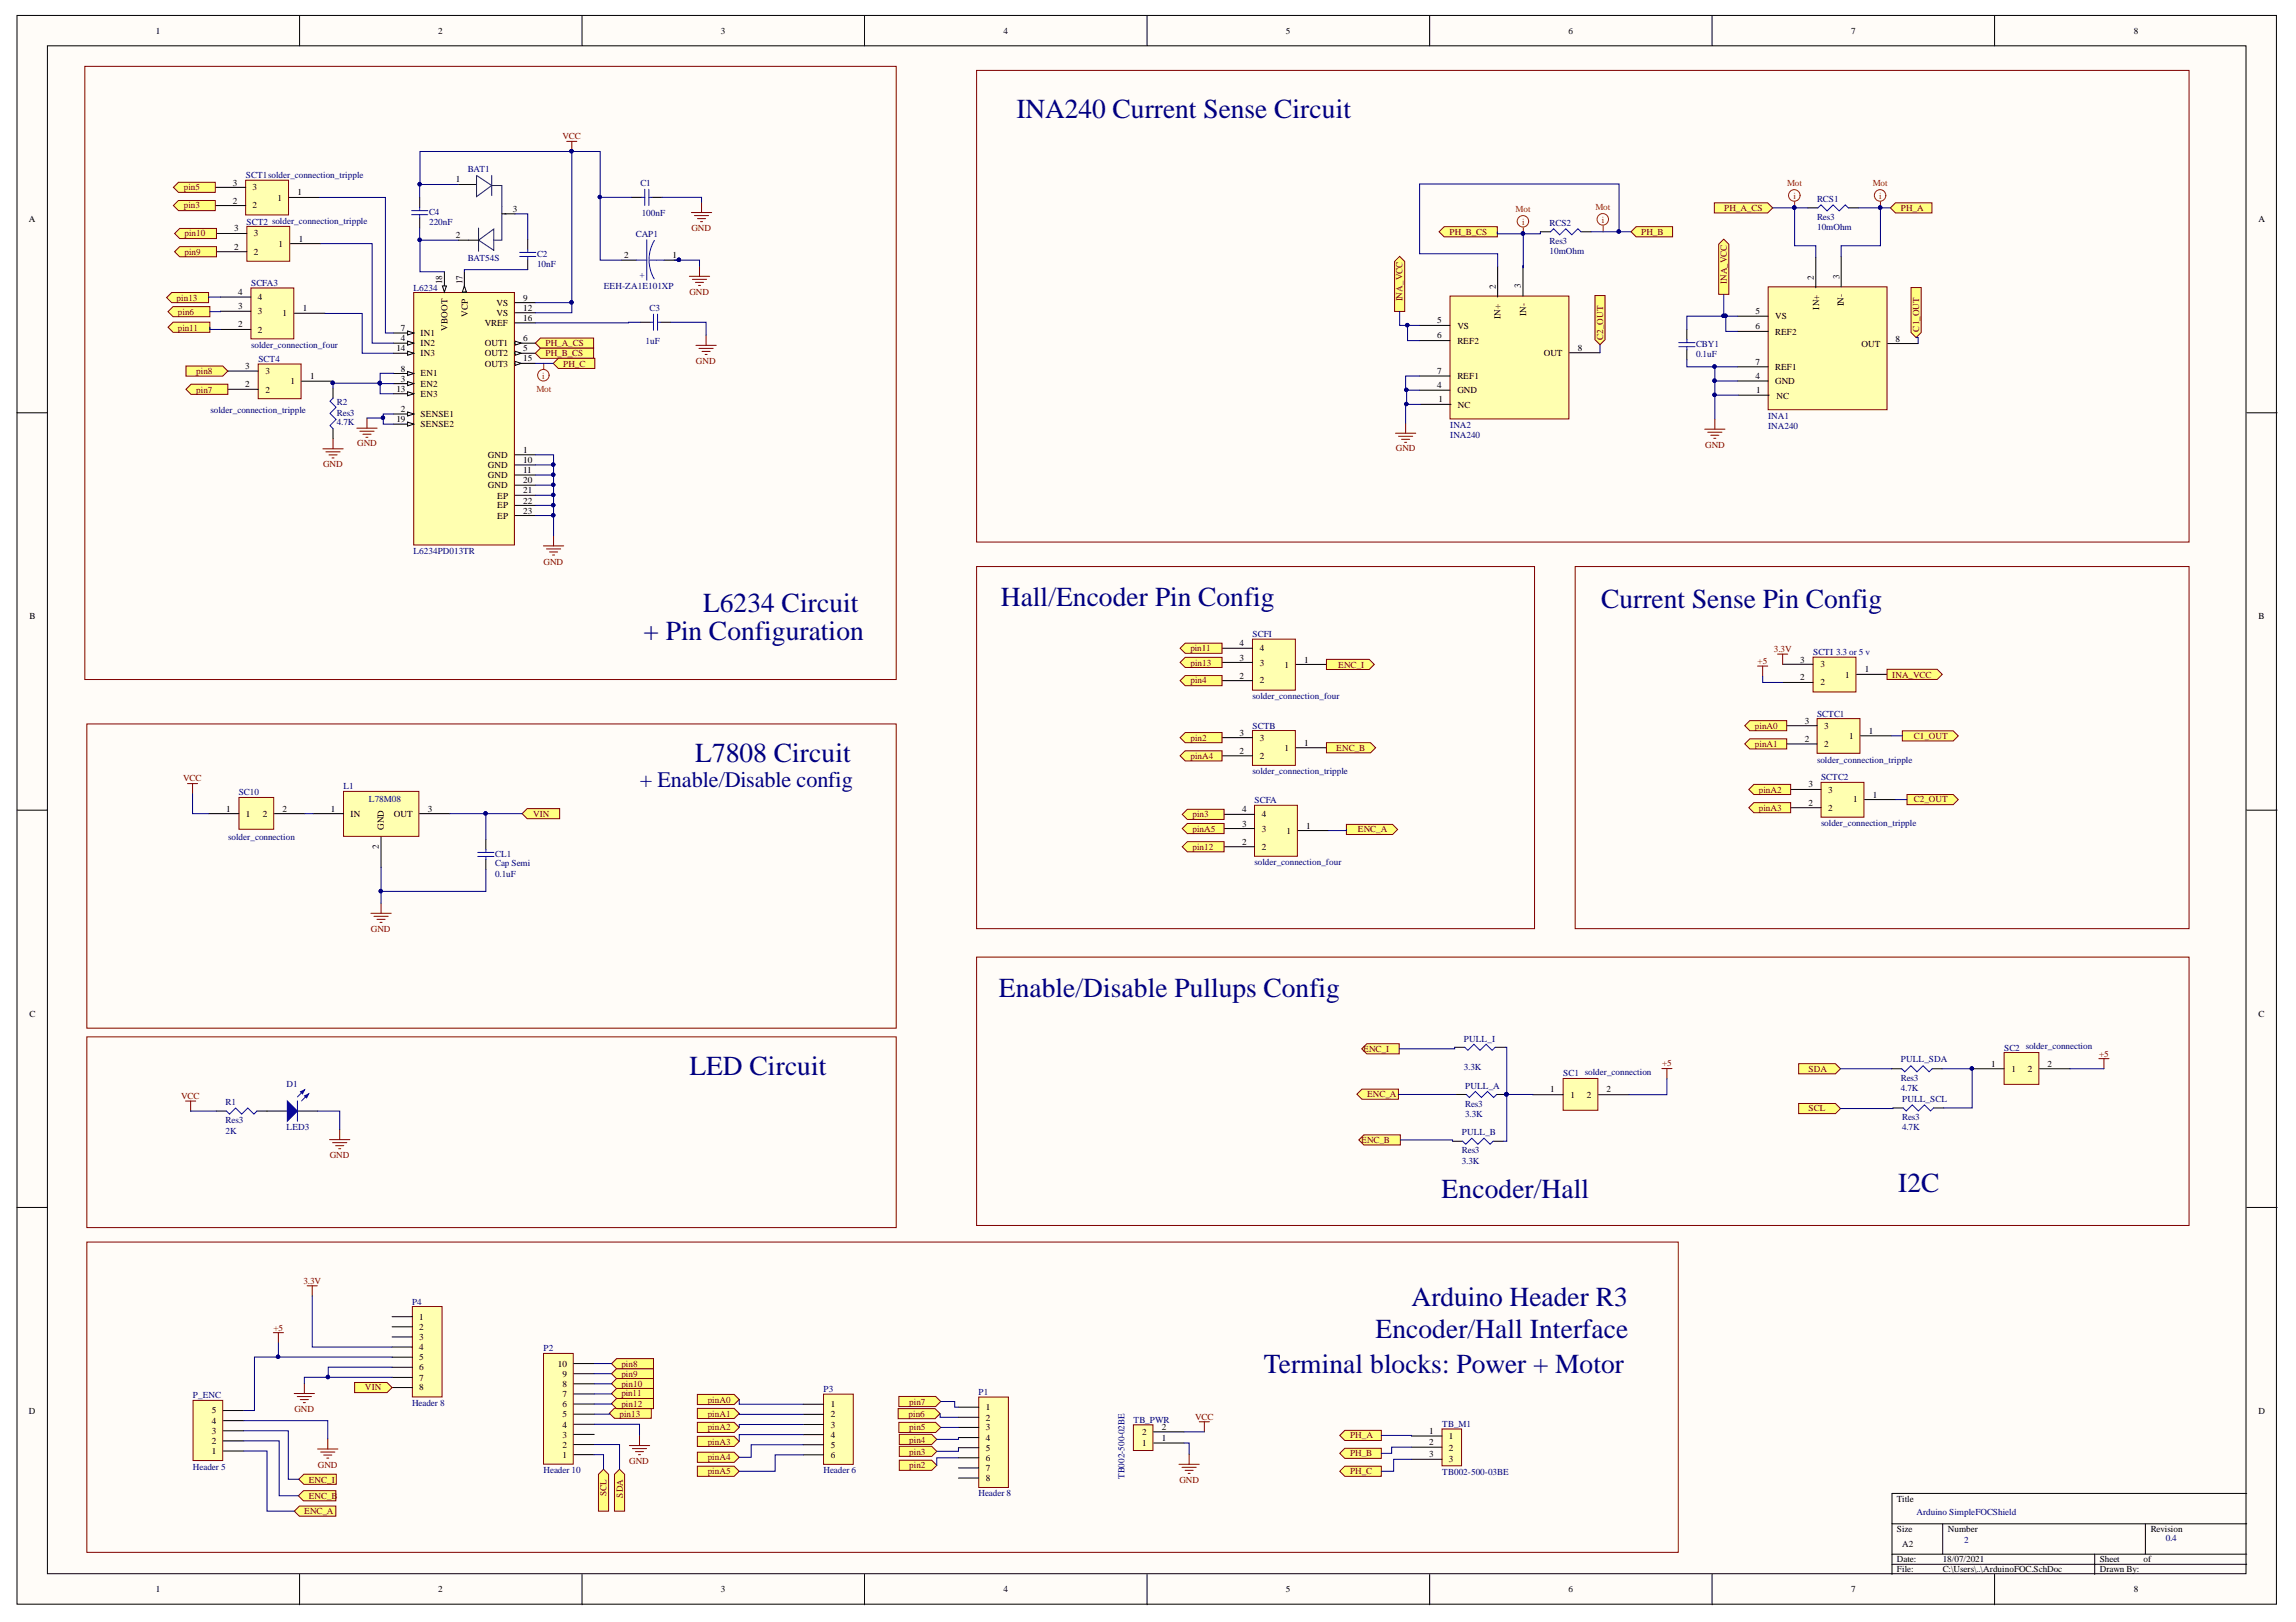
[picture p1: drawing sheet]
<svg xmlns="http://www.w3.org/2000/svg" width="297mm" height="210mm" viewBox="0 0 297 210" stroke-linecap="round" stroke-linejoin="round" font-family="sans-serif">
<defs><g id="words">
<g font-size="3.6" fill="#000080">
<text x="131.5" y="15.3">INA240 Current Sense Circuit</text>
<text x="83.3" y="82.9">+ Pin Configuration</text>
<text x="91" y="79.2">L6234 Circuit</text>
<text x="129.5" y="78.5">Hall/Encoder Pin Config</text>
<text x="207.2" y="78.7">Current Sense Pin Config</text>
<text x="90" y="98.6">L7808 Circuit</text>
<text x="129.2" y="129">Enable/Disable Pullups Config</text>
<text x="89.2" y="139.1">LED Circuit</text>
<text x="186.5" y="155.1">Encoder/Hall</text>
<text x="245.6" y="154.3">I2C</text>
<text x="178" y="173.1">Encoder/Hall Interface</text>
<text x="182.6" y="169">Arduino Header R3</text>
<text x="163.5" y="177.7">Terminal blocks: Power + Motor</text>
</g>
<text font-size="2.9" fill="#000080" x="82.8" y="101.8">+ Enable/Disable config</text>
<g font-size="1.2">
<text x="20.1" y="4.4">1</text>
<text x="56.7" y="4.4">2</text>
<text x="93.3" y="4.4">3</text>
<text x="129.8" y="4.4">4</text>
<text x="166.4" y="4.4">5</text>
<text x="202.9" y="4.4">6</text>
<text x="239.5" y="4.4">7</text>
<text x="276" y="4.4">8</text>
<text x="59" y="23.6">1</text>
<text x="3.7" y="28.7">A</text>
<text x="30.1" y="26.4">2</text>
<text x="30.1" y="24">3</text>
<text x="30.3" y="29.9">3</text>
<text x="32.7" y="27">2</text>
<text x="32.7" y="24.6">3</text>
<text x="35.9" y="26">1</text>
<text x="38.5" y="25.3">1</text>
<text x="66.3" y="27.4">3</text>
<text x="292.2" y="28.7">A</text>
<text x="30.3" y="32.3">2</text>
<text x="32.8" y="33">2</text>
<text x="32.8" y="30.6">3</text>
<text x="36" y="32">1</text>
<text x="38.7" y="31.3">1</text>
<text x="59" y="30.9">2</text>
<text x="80.7" y="33.4">2</text>
<text x="87" y="33.4">1</text>
<text x="30.8" y="40">3</text>
<text x="30.8" y="38.2">4</text>
<text x="33.3" y="40.7">3</text>
<text x="33.3" y="38.8">4</text>
<text x="36.6" y="40.9">1</text>
<text x="39.2" y="40.2">1</text>
<text x="57.2" y="36.8" transform="rotate(-90 57.2 36.8)">18</text>
<text x="59.8" y="36.8" transform="rotate(-90 59.8 36.8)">17</text>
<text x="60.5" y="41" transform="rotate(-90 60.5 41)">VCP</text>
<text x="64.2" y="39.6">VS</text>
<text x="64.2" y="40.8">VS</text>
<text x="67.7" y="38.9">9</text>
<text x="67.7" y="40.2">12</text>
<text x="67.7" y="41.5">16</text>
<text x="185.9" y="41.9">5</text>
<text x="193.5" y="37.4" transform="rotate(-90 193.5 37.4)">2</text>
<text x="194.1" y="41.3" transform="rotate(-90 194.1 41.3)">IN+</text>
<text x="196.7" y="37.3" transform="rotate(-90 196.7 37.3)">3</text>
<text x="197.4" y="40.8" transform="rotate(-90 197.4 40.8)">IN-</text>
<text x="227.1" y="40.7">5</text>
<text x="229.7" y="41.3">VS</text>
<text x="234.7" y="36.2" transform="rotate(-90 234.7 36.2)">2</text>
<text x="235.3" y="40.1" transform="rotate(-90 235.3 40.1)">IN+</text>
<text x="238" y="36.1" transform="rotate(-90 238 36.1)">3</text>
<text x="238.6" y="39.7" transform="rotate(-90 238.6 39.7)">IN-</text>
<text x="30.8" y="42.4">2</text>
<text x="31.7" y="47.8">3</text>
<text x="33.3" y="43">2</text>
<text x="51.3" y="45.5">14</text>
<text x="51.9" y="42.9">7</text>
<text x="51.9" y="44.1">4</text>
<text x="54.4" y="43.5">IN1</text>
<text x="54.4" y="44.8">IN2</text>
<text x="54.4" y="46.1">IN3</text>
<text x="57.9" y="42.8" transform="rotate(-90 57.9 42.8)">VBOOT</text>
<text x="62.7" y="42.2">VREF</text>
<text x="62.7" y="44.8">OUT1</text>
<text x="62.7" y="46.1">OUT2</text>
<text x="62.7" y="47.4">OUT3</text>
<text x="67.7" y="44.1">6</text>
<text x="67.7" y="45.5">5</text>
<text x="67.7" y="46.8">15</text>
<text x="185.9" y="43.8">6</text>
<text x="188.5" y="44.5">REF2</text>
<text x="188.5" y="42.5">VS</text>
<text x="199.7" y="46.1">OUT</text>
<text x="204.1" y="45.4">8</text>
<text x="227.1" y="42.6">6</text>
<text x="227.1" y="47.2">7</text>
<text x="229.7" y="43.3">REF2</text>
<text x="229.7" y="47.9">REF1</text>
<text x="240.8" y="44.9">OUT</text>
<text x="245.2" y="44.2">8</text>
<text x="31.7" y="50.1">2</text>
<text x="34.4" y="50.8">2</text>
<text x="34.4" y="48.4">3</text>
<text x="37.6" y="49.7">1</text>
<text x="40.1" y="49">1</text>
<text x="51.3" y="50.7">13</text>
<text x="51.9" y="48.1">8</text>
<text x="51.9" y="49.4">3</text>
<text x="51.9" y="53.4">2</text>
<text x="54.4" y="48.7">EN1</text>
<text x="54.4" y="50.1">EN2</text>
<text x="54.4" y="51.3">EN3</text>
<text x="54.4" y="53.9">SENSE1</text>
<text x="185.9" y="50.2">4</text>
<text x="185.9" y="48.4">7</text>
<text x="186.1" y="52.1">1</text>
<text x="188.5" y="50.9">GND</text>
<text x="188.5" y="49">REF1</text>
<text x="188.6" y="52.8">NC</text>
<text x="227.1" y="49">4</text>
<text x="227.2" y="50.9">1</text>
<text x="229.7" y="49.7">GND</text>
<text x="229.8" y="51.6">NC</text>
<text x="51.3" y="54.6">19</text>
<text x="54.4" y="55.3">SENSE2</text>
<text x="63.1" y="59.3">GND</text>
<text x="67.7" y="58.6">1</text>
<text x="67.7" y="59.9">10</text>
<text x="63.1" y="60.5">GND</text>
<text x="63.1" y="61.9">GND</text>
<text x="63.1" y="63.2">GND</text>
<text x="64.3" y="64.5">EP</text>
<text x="64.3" y="65.8">EP</text>
<text x="67.7" y="61.2">11</text>
<text x="67.7" y="62.6">20</text>
<text x="67.7" y="63.8">21</text>
<text x="67.7" y="65.2">22</text>
<text x="64.3" y="67.1">EP</text>
<text x="67.7" y="66.5">23</text>
<text x="3.8" y="80.2">B</text>
<text x="160.4" y="83.6">4</text>
<text x="292.2" y="80.2">B</text>
<text x="160.4" y="87.9">2</text>
<text x="160.4" y="85.5">3</text>
<text x="163" y="88.4">2</text>
<text x="163" y="86.2">3</text>
<text x="163" y="84.3">4</text>
<text x="166.2" y="86.4">1</text>
<text x="168.7" y="85.7">1</text>
<text x="232.9" y="88">2</text>
<text x="232.9" y="85.7">3</text>
<text x="235.5" y="88.7">2</text>
<text x="235.5" y="86.3">3</text>
<text x="238.7" y="87.7">1</text>
<text x="241.3" y="87">1</text>
<text x="160.4" y="95.2">3</text>
<text x="163" y="95.9">3</text>
<text x="233.5" y="93.7">3</text>
<text x="236" y="94.3">3</text>
<text x="239.2" y="95.6">1</text>
<text x="241.8" y="95">1</text>
<text x="160.4" y="97.6">2</text>
<text x="163" y="98.3">2</text>
<text x="166.2" y="97.2">1</text>
<text x="168.7" y="96.5">1</text>
<text x="233.5" y="96.1">2</text>
<text x="234" y="101.9">3</text>
<text x="236" y="96.6">2</text>
<text x="29.3" y="105">1</text>
<text x="31.8" y="105.7">1</text>
<text x="34" y="105.7">2</text>
<text x="36.6" y="105">2</text>
<text x="42.8" y="105">1</text>
<text x="45.4" y="105.7">IN</text>
<text x="49.7" y="107.4" transform="rotate(-90 49.7 107.4)">GND</text>
<text x="50.9" y="105.7">OUT</text>
<text x="55.3" y="105">3</text>
<text x="160.7" y="107">3</text>
<text x="160.7" y="105.1">4</text>
<text x="163.2" y="107.6">3</text>
<text x="163.2" y="105.8">4</text>
<text x="166.5" y="107.9">1</text>
<text x="169" y="107.2">1</text>
<text x="234" y="104.3">2</text>
<text x="236.5" y="104.9">2</text>
<text x="236.5" y="102.6">3</text>
<text x="239.7" y="103.8">1</text>
<text x="242.3" y="103.2">1</text>
<text x="49" y="109.9" transform="rotate(-90 49 109.9)">2</text>
<text x="160.7" y="109.3">2</text>
<text x="163.2" y="110">2</text>
<text x="3.8" y="131.6">C</text>
<text x="292.2" y="131.6">C</text>
<text x="200.6" y="141.4">1</text>
<text x="203.2" y="142.1">1</text>
<text x="205.3" y="142.1">2</text>
<text x="207.8" y="141.4">2</text>
<text x="257.6" y="138.1">1</text>
<text x="260.2" y="138.7">1</text>
<text x="262.3" y="138.7">2</text>
<text x="264.9" y="138.1">2</text>
<text x="54.2" y="170.8">1</text>
<text x="54.2" y="172.1">2</text>
<text x="54.2" y="173.4">3</text>
<text x="54.2" y="174.7">4</text>
<text x="54.2" y="176">5</text>
<text x="54.2" y="177.3">6</text>
<text x="54.2" y="178.7">7</text>
<text x="54.2" y="179.9">8</text>
<text x="72.2" y="176.9">10</text>
<text x="72.8" y="179.5">8</text>
<text x="72.8" y="178.2">9</text>
<text x="3.7" y="183">D</text>
<text x="27.4" y="185.5">3</text>
<text x="27.4" y="184.3">4</text>
<text x="27.4" y="182.9">5</text>
<text x="72.8" y="184.8">4</text>
<text x="72.8" y="183.4">5</text>
<text x="72.8" y="182.1">6</text>
<text x="72.8" y="180.8">7</text>
<text x="107.5" y="182.1">1</text>
<text x="107.5" y="183.4">2</text>
<text x="107.5" y="184.8">3</text>
<text x="127.5" y="182.5">1</text>
<text x="127.5" y="183.8">2</text>
<text x="127.5" y="185.1">3</text>
<text x="147.8" y="185.7">2</text>
<text x="150.3" y="185">2</text>
<text x="184.9" y="185.6">1</text>
<text x="292.2" y="183">D</text>
<text x="27.4" y="188.1">1</text>
<text x="27.4" y="186.9">2</text>
<text x="72.8" y="188.6">1</text>
<text x="72.8" y="187.4">2</text>
<text x="72.8" y="186">3</text>
<text x="107.5" y="186">4</text>
<text x="107.5" y="187.4">5</text>
<text x="107.5" y="188.6">6</text>
<text x="127.5" y="186.5">4</text>
<text x="127.5" y="187.7">5</text>
<text x="127.5" y="189.1">6</text>
<text x="127.5" y="190.3">7</text>
<text x="127.5" y="191.7">8</text>
<text x="147.8" y="187.1">1</text>
<text x="150.3" y="186.5">1</text>
<text x="184.9" y="187">2</text>
<text x="184.9" y="188.6">3</text>
<text x="187.4" y="186.2">1</text>
<text x="187.4" y="187.7">2</text>
<text x="187.4" y="189.2">3</text>
<text x="245.4" y="194.3">Title</text>
<text x="245.4" y="198.3">Size</text>
<text x="245.4" y="202.2">Date:</text>
<text x="245.4" y="203.4">File:</text>
<text x="246.1" y="200.2">A2</text>
<text x="251.3" y="202.2">18/07/2021</text>
<text x="251.3" y="203.4">C:\Users\..\ArduinoFOC.SchDoc</text>
<text x="252" y="198.3">Number</text>
<text x="271.6" y="202.2">Sheet</text>
<text x="271.6" y="203.4">Drawn By:</text>
<text x="277.3" y="202.2">of</text>
<text x="278.2" y="198.3">Revision</text>
<text x="20.1" y="206.1">1</text>
<text x="56.7" y="206.1">2</text>
<text x="93.3" y="206.1">3</text>
<text x="129.8" y="206.1">4</text>
<text x="166.4" y="206.1">5</text>
<text x="202.9" y="206.1">6</text>
<text x="239.5" y="206.1">7</text>
<text x="276" y="206.1">8</text>
</g>
<g font-size="1.2" fill="#000080">
<text x="31.8" y="23.1">SCT1solder_connection_tripple</text>
<text x="60.5" y="22.3">BAT1</text>
<text x="31.9" y="29.1">SCT2 solder_connection_tripple</text>
<text x="55.5" y="29.1">220nF</text>
<text x="55.5" y="27.8">C4</text>
<text x="82.8" y="24.1">C1</text>
<text x="83" y="27.9">100nF</text>
<text x="200.5" y="29.3">RCS2</text>
<text x="235.1" y="29.8">10mOhm</text>
<text x="235.1" y="26.1">RCS1</text>
<text x="235.1" y="28.5">Res3</text>
<text x="60.5" y="33.7">BAT54S</text>
<text x="69.5" y="34.5">10nF</text>
<text x="69.5" y="33.2">C2</text>
<text x="82.3" y="30.7">CAP1</text>
<text x="83.4" y="35.3" transform="rotate(-180 83.4 35.3)">+</text>
<text x="200.5" y="32.9">10mOhm</text>
<text x="200.5" y="31.5">Res3</text>
<text x="32.5" y="37">SCFA3</text>
<text x="53.5" y="37.6">L6234</text>
<text x="78.1" y="37.5">EEH-ZA1E101XP</text>
<text x="84" y="40.2">C3</text>
<text x="32.5" y="45">solder_connection_four</text>
<text x="33.4" y="46.8">SCT4</text>
<text x="83.5" y="44.5">1uF</text>
<text x="219.4" y="46.2">0.1uF</text>
<text x="219.4" y="44.9">CBY1</text>
<text x="27.2" y="53.4">solder_connection_tripple</text>
<text x="43.6" y="52.4">R2</text>
<text x="43.6" y="53.8">Res3</text>
<text x="43.6" y="55">4.7K</text>
<text x="187.6" y="55.4">INA2</text>
<text x="187.6" y="56.6">INA240</text>
<text x="228.7" y="54.2">INA1</text>
<text x="228.7" y="55.5">INA240</text>
<text x="53.5" y="71.7">L6234PD013TR</text>
<text x="162.1" y="82.4">SCFI</text>
<text x="234.6" y="84.8">SCTI 3.3 or 5 v</text>
<text x="162.1" y="94.3">SCTB</text>
<text x="162.1" y="90.5">solder_connection_four</text>
<text x="235.1" y="92.8">SCTC1</text>
<text x="162.1" y="100.2">solder_connection_tripple</text>
<text x="235.1" y="98.7">solder_connection_tripple</text>
<text x="235.6" y="101">SCTC2</text>
<text x="30.9" y="102.9">SC10</text>
<text x="44.4" y="102.1">L1</text>
<text x="47.7" y="103.7">L78M08</text>
<text x="162.3" y="103.9">SCFA</text>
<text x="235.6" y="106.9">solder_connection_tripple</text>
<text x="29.5" y="108.7">solder_connection</text>
<text x="64.1" y="113.5">0.1uF</text>
<text x="64.1" y="110.9">CL1</text>
<text x="64.1" y="112.1">Cap Semi</text>
<text x="162.3" y="112">solder_connection_four</text>
<text x="189.4" y="134.8">PULL_I</text>
<text x="245.9" y="137.5">PULL_SDA</text>
<text x="259.3" y="136">SC2 solder_connection</text>
<text x="29.2" y="143">R1</text>
<text x="37.1" y="140.6">D1</text>
<text x="189.4" y="138.4">3.3K</text>
<text x="189.6" y="140.9">PULL_A</text>
<text x="189.6" y="143.2">Res3</text>
<text x="202.2" y="139.3">SC1 solder_connection</text>
<text x="245.9" y="141.2">4.7K</text>
<text x="245.9" y="139.9">Res3</text>
<text x="246.1" y="142.6">PULL_SCL</text>
<text x="29.2" y="146.7">2K</text>
<text x="29.2" y="145.4">Res3</text>
<text x="37.1" y="146.3">LED3</text>
<text x="189.1" y="146.9">PULL_B</text>
<text x="189.1" y="149.2">Res3</text>
<text x="189.6" y="144.5">3.3K</text>
<text x="246.1" y="146.3">4.7K</text>
<text x="246.1" y="144.9">Res3</text>
<text x="189.1" y="150.6">3.3K</text>
<text x="53.3" y="168.9">P4</text>
<text x="70.3" y="174.9">P2</text>
<text x="25" y="181">P_ENC</text>
<text x="53.3" y="182">Header 8</text>
<text x="106.5" y="180.2">P3</text>
<text x="126.6" y="180.5">P1</text>
<text x="146.7" y="184.2">TB_PWR</text>
<text x="186.6" y="184.7">TB_M1</text>
<text x="25" y="190.2">Header 5</text>
<text x="70.3" y="190.6">Header 10</text>
<text x="106.5" y="190.7">Header 6</text>
<text x="145.5" y="191.4" transform="rotate(-90 145.5 191.4)">TB002-500-02BE</text>
<text x="186.6" y="190.8">TB002-500-03BE</text>
<text x="126.6" y="193.6">Header 8</text>
<text x="247.9" y="196.1">Arduino SimpleFOCShield</text>
<text x="254.1" y="199.6">2</text>
<text x="280.2" y="199.4">0.4</text>
</g>
<g font-size="1.2" fill="#800000">
<text x="72.8" y="18">VCC</text>
<text x="23.8" y="27">pin3</text>
<text x="23.8" y="24.6">pin5</text>
<text x="89.4" y="29.8">GND</text>
<text x="223.1" y="27.3">PH_A_CS</text>
<text x="245.9" y="27.3">PH_A</text>
<text x="23.9" y="30.6">pin10</text>
<text x="23.9" y="33">pin9</text>
<text x="187.5" y="30.4">PH_B_CS</text>
<text x="212.3" y="30.4">PH_B</text>
<text x="22.8" y="38.9">pin13</text>
<text x="23" y="40.8">pin6</text>
<text x="89.2" y="38.1">GND</text>
<text x="181.4" y="39" transform="rotate(-90 181.4 39)">INA_VCC</text>
<text x="223.4" y="36.8" transform="rotate(-90 223.4 36.8)">INA_VCC</text>
<text x="23" y="42.8">pin11</text>
<text x="70.6" y="44.8">PH_A_CS</text>
<text x="70.6" y="46.1">PH_B_CS</text>
<text x="72.9" y="47.4">PH_C</text>
<text x="90" y="47.1">GND</text>
<text x="207.4" y="44" transform="rotate(-90 207.4 44)">C2_OUT</text>
<text x="248.3" y="43" transform="rotate(-90 248.3 43)">C1_OUT</text>
<text x="25.4" y="50.8">pin7</text>
<text x="25.4" y="48.4">pin8</text>
<text x="46.2" y="57.7">GND</text>
<text x="180.6" y="58.4">GND</text>
<text x="220.6" y="57.9">GND</text>
<text x="41.8" y="60.5">GND</text>
<text x="70.3" y="73.1">GND</text>
<text x="154" y="88.4">pin4</text>
<text x="154" y="86.2">pin13</text>
<text x="154" y="84.3">pin11</text>
<text x="173.1" y="86.4">ENC_I</text>
<text x="227.4" y="85.9">+5</text>
<text x="229.5" y="84.4">3.3V</text>
<text x="244.8" y="87.7">INA_VCC</text>
<text x="154" y="95.9">pin2</text>
<text x="227" y="94.3">pinA0</text>
<text x="247.6" y="95.6">C1_OUT</text>
<text x="23.7" y="101.1">VCC</text>
<text x="154" y="98.3">pinA4</text>
<text x="172.9" y="97.2">ENC_B</text>
<text x="227" y="96.6">pinA1</text>
<text x="69" y="105.7">VIN</text>
<text x="154.3" y="105.8">pin3</text>
<text x="154.3" y="107.6">pinA5</text>
<text x="175.7" y="107.7">ENC_A</text>
<text x="227.6" y="102.6">pinA2</text>
<text x="227.6" y="104.9">pinA3</text>
<text x="247.6" y="103.8">C2_OUT</text>
<text x="154.3" y="110">pin12</text>
<text x="48" y="120.6">GND</text>
<text x="176.4" y="136.1">ENC_I</text>
<text x="215" y="138">+5</text>
<text x="271.6" y="136.7">+5</text>
<text x="23.4" y="142.2">VCC</text>
<text x="176.9" y="142">ENC_A</text>
<text x="234" y="138.7">SDA</text>
<text x="234" y="143.8">SCL</text>
<text x="42.6" y="149.8">GND</text>
<text x="176.1" y="147.9">ENC_B</text>
<text x="39.3" y="166.2">3.3V</text>
<text x="35.4" y="172.2">+5</text>
<text x="47.2" y="179.9">VIN</text>
<text x="80.4" y="178.2">pin9</text>
<text x="80.4" y="179.4">pin10</text>
<text x="80.4" y="176.9">pin8</text>
<text x="38.1" y="182.7">GND</text>
<text x="80.1" y="183.3">pin13</text>
<text x="80.4" y="180.7">pin11</text>
<text x="80.4" y="182.1">pin12</text>
<text x="91.6" y="181.5">pinA0</text>
<text x="91.6" y="183.3">pinA1</text>
<text x="91.6" y="185.1">pinA2</text>
<text x="117.5" y="183.3">pin6</text>
<text x="117.6" y="185.1">pin5</text>
<text x="117.6" y="181.8">pin7</text>
<text x="154.6" y="183.7">VCC</text>
<text x="39.9" y="191.9">ENC_I</text>
<text x="41.1" y="189.9">GND</text>
<text x="81.4" y="189.4">GND</text>
<text x="91.6" y="187">pinA3</text>
<text x="91.6" y="189">pinA4</text>
<text x="91.6" y="190.8">pinA5</text>
<text x="117.6" y="188.2">pin3</text>
<text x="117.6" y="190">pin2</text>
<text x="117.6" y="186.7">pin4</text>
<text x="152.6" y="191.9">GND</text>
<text x="174.7" y="186.1">PH_A</text>
<text x="174.7" y="188.5">PH_B</text>
<text x="174.7" y="190.8">PH_C</text>
<text x="39.3" y="195.9">ENC_A</text>
<text x="39.9" y="194">ENC_B</text>
<text x="78.4" y="193.6" transform="rotate(-90 78.4 193.6)">SCL</text>
<text x="80.6" y="193.8" transform="rotate(-90 80.6 193.8)">SDA</text>
</g>
<g font-size="1.2" fill="#f00">
<text x="196.1" y="27.4">Mot</text>
<text x="196.9" y="29.1">i</text>
<text x="206.4" y="27.1">Mot</text>
<text x="207.2" y="28.8">i</text>
<text x="231.2" y="24">Mot</text>
<text x="232" y="25.7">i</text>
<text x="242.3" y="24">Mot</text>
<text x="243.1" y="25.7">i</text>
<text x="69.4" y="50.7">Mot</text>
<text x="70.2" y="49">i</text>
</g>
</g></defs>
<g fill="#fffcf8" stroke="#000" stroke-width=".13">
<path d="M2.2 2h292.3v205.6h-292.3z"/>
<path d="M6.1 5.9h284.5v197.8h-284.5z"/>
</g>
<g fill="none" stroke="#000" stroke-width=".13">
<path d="M38.8 2v3.9M75.3 2v3.9M111.8 2v3.9M148.4 2v3.9M185 2v3.9M221.5 2v3.9M258 2v3.9M2.2 53.4h3.9M290.7 53.4h3.9M2.2 104.8h3.9M290.7 104.8h3.9M2.2 156.3h3.9"/>
<path d="M290.7 156.3h3.9M244.8 197.2h45.9M251.3 197.2v3.9M277.6 197.2v3.9M290.7 193.3h-45.9v10.4M38.8 203.7v4M75.3 203.7v4M111.8 203.7v4M148.4 203.7v4M185 203.7v4M221.5 203.7v4M244.8 201.1h45.9"/>
<path d="M244.8 202.4h45.9M258 203.7v4M271 201.1v2.6"/>
</g>
<path d="M126.6 180.8h3.9v11.7h-3.9z" fill="#ffffb0" stroke="#800000" stroke-width=".13"/>
<path d="M124 182.1h2.6M124 183.4h2.6M124 184.7h2.6M124 186h2.6M124 187.3h2.6M124 188.7h2.6M124 190h2.6M124 191.3h2.6" fill="none" stroke="#000" stroke-width=".13"/>
<path d="M106.5 180.4h3.9v9.1h-3.9z" fill="#ffffb0" stroke="#800000" stroke-width=".13"/>
<g fill="none" stroke="#000" stroke-width=".13">
<path d="M54.3 25.6v1.3M54.3 28.2v1.3M68.3 31v1.3M68.3 33.6v1.3M80.4 33.7h2M81.7 25.5h1.3M84.3 25.5h1.3M85.9 33.7h2M82.8 41.7h1.4M85.5 41.7h1.3M103.9 181.7h2.6M103.9 183h2.6"/>
<path d="M103.9 184.3h2.6M103.9 185.7h2.6M103.9 187h2.6M103.9 188.3h2.6"/>
</g>
<path d="M46.2 55.4h2.6M46.6 55.8h1.8M47 56.2h1M47.3 56.6h.3M47.5 54.1v1.3M70.3 70.6h2.6M70.7 71h1.8M71.1 71.4h1M71.5 71.8h.2M71.6 69.3v1.3" fill="none" stroke="#800000" stroke-width=".13"/>
<circle cx="87.8" cy="33.6" r=".22" fill="#000080" stroke="#000080" stroke-width=".13"/>
<g fill="none" stroke="#00f" stroke-width=".13">
<path d="M53.2 27.8h2.1M53.2 27.3h2.1M54.3 26.9v.4M54.3 27.8v.4M67.2 32.7h2.1M67.2 33.2h2.1M68.3 32.3v.4M68.3 33.2v.4M82.4 33.7h1.3M83 25.5h.4M83.4 24.5v2.1M83.7 31v5.3"/>
<path d="M83.9 24.5v2.1M83.9 25.5h.4M84.1 33.7h1.8M84.7 31.1a4.9 4.9 0 0 0-.1 5M84.2 41.7h.3M84.5 40.7v2.1M85.1 40.7v2.1M85.1 41.7h.4"/>
</g>
<path d="M146.6 184.4h2.6v3.3h-2.6z" fill="#ffffb0" stroke="#800000" stroke-width=".13"/>
<path d="M149.3 186.7h3.9M149.3 185.3h3.9" fill="none" stroke="#000" stroke-width=".13"/>
<path d="M53.5 37.9h13.1v32.6h-13.1z" fill="#ffffb0" stroke="#800000" stroke-width=".13"/>
<path d="M50.9 43.1h2.6" fill="none" stroke="#000" stroke-width=".13"/>
<path d="M52.7 42.8l.8 .3-.8 .3z" fill="#fffcf8"/>
<path d="M50.9 44.4h2.6M52.7 42.8l.8 .3-.8 .3z" fill="none" stroke="#000" stroke-width=".13"/>
<path d="M52.7 44.1l.8 .3-.8 .3z" fill="#fffcf8"/>
<path d="M50.9 45.7h2.6M52.7 44.1l.8 .3-.8 .3z" fill="none" stroke="#000" stroke-width=".13"/>
<path d="M52.7 45.5l.8 .2-.8 .3z" fill="#fffcf8"/>
<path d="M50.9 48.3h2.6M52.7 45.5l.8 .2-.8 .3z" fill="none" stroke="#000" stroke-width=".13"/>
<path d="M52.7 48.1l.8 .2-.8 .3z" fill="#fffcf8"/>
<path d="M50.9 49.6h2.6M52.7 48.1l.8 .2-.8 .3z" fill="none" stroke="#000" stroke-width=".13"/>
<path d="M52.7 49.4l.8 .2-.8 .3z" fill="#fffcf8"/>
<path d="M50.9 51h2.6M52.7 49.4l.8 .2-.8 .3z" fill="none" stroke="#000" stroke-width=".13"/>
<path d="M52.7 50.7l.8 .3-.8 .2z" fill="#fffcf8"/>
<path d="M50.9 53.6h2.6M52.7 50.7l.8 .3-.8 .2z" fill="none" stroke="#000" stroke-width=".13"/>
<path d="M52.7 53.3l.8 .3-.8 .2z" fill="#fffcf8"/>
<path d="M50.9 54.9h2.6M52.7 53.3l.8 .3-.8 .2z" fill="none" stroke="#000" stroke-width=".13"/>
<path d="M52.7 54.6l.8 .3-.8 .2z" fill="#fffcf8"/>
<path d="M66.6 39.2h2.7M52.7 54.6l.8 .3-.8 .2zM66.6 40.5h2.7M66.6 41.8h2.7M66.6 44.4h2.7" fill="none" stroke="#000" stroke-width=".13"/>
<path d="M66.6 44.1l.8 .3-.8 .3z" fill="#fffcf8"/>
<path d="M66.6 44.1l.8 .3-.8 .3zM66.6 45.7h2.7" fill="none" stroke="#000" stroke-width=".13"/>
<path d="M66.6 45.5l.8 .2-.8 .3z" fill="#fffcf8"/>
<path d="M66.6 45.5l.8 .2-.8 .3zM66.6 47h2.7" fill="none" stroke="#000" stroke-width=".13"/>
<path d="M66.6 46.8l.8 .2-.8 .3z" fill="#fffcf8"/>
<path d="M60.1 35.2v2.6M66.6 46.8l.8 .2-.8 .3z" fill="none" stroke="#000" stroke-width=".13"/>
<path d="M60.1 37l.2 .8h-.5z" fill="#fffcf8"/>
<path d="M57.5 35.2v2.6M60.1 37l.2 .8h-.5zM66.6 58.9h2.7M66.6 60.2h2.7M66.6 61.5h2.7M66.6 62.8h2.7M66.6 64.1h2.7M66.6 65.4h2.7M66.6 66.7h2.7" fill="none" stroke="#000" stroke-width=".13"/>
<path d="M57.2 37h.6l-.3 .8z" fill="#fffcf8"/>
<path d="M57.2 37h.6l-.3 .8z" fill="none" stroke="#000" stroke-width=".13"/>
<path d="M25 181.2h3.8v7.8h-3.8z" fill="#ffffb0" stroke="#800000" stroke-width=".13"/>
<path d="M59.3 23.9h2.4M59.3 31.1h2.6M64.9 27.7h1.7M34.5 143.8h2.7M38.5 143.8h2.6M28.9 187.8h2.6M28.9 186.5h2.6M28.9 185.2h2.6M28.9 183.8h2.6M28.9 182.5h2.6" fill="none" stroke="#000" stroke-width=".13"/>
<path d="M61.7 22.7l1.9 1.3-1.9 1.4v-2.6M61.9 31.1l2-1.5v2.8zM61.9 29.5v3M63.6 24h1.3v7.1h-1M63.6 22.7v2.6" fill="none" stroke="#073763" stroke-width=".13"/>
<g fill="none" stroke="#800000" stroke-width=".13">
<path d="M89.2 35.8h2.6M89.4 27.5h2.7M89.6 36.2h1.8M89.8 27.9h1.9M90 36.5h1M90.2 28.3h1.1M90.4 36.9h.2M90.5 34.4v1.4M90.6 28.7h.3M90.8 26.2v1.3M90 44.7h2.7M90.4 45.1h1.9"/>
<path d="M90.8 45.5h1.1M91.2 45.9h.3M91.3 43.4v1.3M39.4 179v1.3M38.1 180.3h2.6M38.5 180.7h1.8M38.8 181.1h1.1M39.2 181.5h.3M41.1 187.5h2.6M41.5 187.9h1.8M41.9 188.3h1M42.3 188.7h.2"/>
<path d="M42.4 186.2v1.3M152.5 189.5h2.7M152.9 189.9h1.9M153.3 190.3h1.1M153.7 190.7h.3M153.8 188.2v1.3M155.2 184h1.3M155.8 184v1.3"/>
</g>
<g fill="none" stroke="#f00" stroke-width=".13">
<path d="M197.1 29.5v.8M232.2 26.1v.8M70.3 47v.8"/>
<circle cx="197" cy="28.6" r=".74"/>
<circle cx="232.1" cy="25.3" r=".75"/>
<circle cx="70.3" cy="48.6" r=".74"/>
</g>
<g fill="#000080" stroke="#000080" stroke-width=".13">
<circle cx="232.1" cy="26.9" r=".22"/>
<circle cx="197" cy="30.2" r=".22"/>
</g>
<path d="M37.2 142.5l1.3 1.3-1.3 1.3z" fill="#00f"/>
<path d="M37.2 142.5l1.3 1.3-1.3 1.3zM39.4 141l-.9 1M39.9 141.6l-.9 .9" fill="none" stroke="#00f" stroke-width=".13"/>
<path d="M39.4 141.8l.5-.2-.2 .5z" fill="#00f"/>
<path d="M39.4 141.8l.5-.2-.2 .5z" fill="none" stroke="#00f" stroke-width=".13"/>
<path d="M38.9 141.3l.5-.3-.3 .6z" fill="#00f"/>
<path d="M38.5 142.5v2.6M38.9 141.3l.5-.3-.3 .6zM189.2 147.7l.4 .4 .8-.8 .8 .8 .8-.8 .8 .8 .4-.4M189.7 141.6l.4 .4 .8-.8 .8 .8 .7-.8 .8 .8 .4-.4" fill="none" stroke="#00f" stroke-width=".13"/>
<path d="M42.6 147.5h2.7M43 147.9h1.9M43.4 148.3h1.1M43.8 148.7h.3M43.9 146.2v1.3" fill="none" stroke="#800000" stroke-width=".13"/>
<path d="M187.9 147.7h1.3M188.4 141.6h1.3M193.2 147.7h1.3M193.6 141.6h1.3" fill="none" stroke="#000" stroke-width=".13"/>
<circle cx="194.9" cy="141.6" r=".22" fill="#000080" stroke="#000080" stroke-width=".13"/>
<g fill="#ffff80" stroke="#800000" stroke-width=".13">
<path d="M38.6 193.6l.7-.7h4.2v1.3h-4.2z" fill-rule="evenodd"/>
<path d="M175.5 141.6l.7-.7h4.7v1.4h-4.7z" fill-rule="evenodd"/>
<path d="M38.1 195.6l.6-.7h4.8v1.3h-4.8z" fill-rule="evenodd"/>
<path d="M175.8 147.5l.6-.6h4.8v1.3h-4.8z" fill-rule="evenodd"/>
</g>
<path d="M43.1 50.2v1.3M43.1 55.5v1.3" fill="none" stroke="#000" stroke-width=".13"/>
<path d="M43.1 51.5l-.4 .4 .8 .8-.8 .8 .8 .8-.8 .8 .4 .4" fill="none" stroke="#00f" stroke-width=".13"/>
<path d="M41.8 58.1h2.6M42.2 58.5h1.8M42.6 58.9h1M43 59.3h.2M43.1 56.8v1.3" fill="none" stroke="#800000" stroke-width=".13"/>
<path d="M31.8 23.3h5.5v4.5h-5.5z" fill="#ffffb0" stroke="#800000" stroke-width=".13"/>
<path d="M27.8 26.6h4M27.8 24.2h4M37.4 25.6h4" fill="none" stroke="#000" stroke-width=".13"/>
<g fill="#ffff80" stroke="#800000" stroke-width=".13">
<path d="M38.7 191.4l.6-.6h4.2v1.3h-4.2z" fill-rule="evenodd"/>
<path d="M176.2 135.7l.6-.6h4.2v1.3h-4.2z" fill-rule="evenodd"/>
</g>
<path d="M188.2 135.5h1.3M193.4 135.5h1.4" fill="none" stroke="#000" stroke-width=".13"/>
<path d="M189.5 135.5l.4 .4 .8-.8 .8 .8 .8-.8 .7 .8 .4-.4" fill="none" stroke="#00f" stroke-width=".13"/>
<path d="M31.9 29.3h5.6v4.5h-5.6z" fill="#ffffb0" stroke="#800000" stroke-width=".13"/>
<path d="M28 32.6h3.9M28 30.2h3.9M37.6 31.5h3.9M28 143.8h1.3M33.2 143.8h1.3" fill="none" stroke="#000" stroke-width=".13"/>
<path d="M29.3 143.8l.4 .4 .8-.8 .8 .8 .8-.8 .7 .8 .4-.4" fill="none" stroke="#00f" stroke-width=".13"/>
<g fill="#ffff80" stroke="#800000" stroke-width=".13">
<path d="M79.1 177.8l.7-.7h4.7v1.3h-4.7z" fill-rule="evenodd"/>
<path d="M79.1 179.1l.7-.7h4.7v1.3h-4.7z" fill-rule="evenodd"/>
<path d="M79.1 180.3l.7-.6h4.7v1.3h-4.7z" fill-rule="evenodd"/>
<path d="M22.6 30.2l.6-.6h4.8v1.3h-4.8z" fill-rule="evenodd"/>
<path d="M21.7 42.3l.7-.6h4.8v1.3h-4.8z" fill-rule="evenodd"/>
<path d="M22.4 26.6l.7-.7h4.7v1.4h-4.7z" fill-rule="evenodd"/>
<path d="M21.7 40.3l.7-.6h4.8v1.3h-4.8z" fill-rule="evenodd"/>
<path d="M116.3 184.1h4.7l.7 .6-.7 .7h-4.7z" fill-rule="evenodd"/>
<path d="M116.2 182.3h4.8l.6 .6-.6 .7h-4.8z" fill-rule="evenodd"/>
</g>
<path d="M33.4 47.1h5.6v4.5h-5.6z" fill="#ffffb0" stroke="#800000" stroke-width=".13"/>
<path d="M29.5 50.4h3.9M29.5 48h3.9M39 49.3h4" fill="none" stroke="#000" stroke-width=".13"/>
<g fill="#ffff80" stroke="#800000" stroke-width=".13">
<path d="M24.1 50.4l.6-.7h4.8v1.3h-4.8z" fill-rule="evenodd"/>
<path d="M116.3 180.7h4.7l.7 .7-.7 .6h-4.7z" fill-rule="evenodd"/>
</g>
<path d="M215 138.3h1.3M215.7 138.3v1.3M35.4 172.5h1.3M36 172.5v1.3M81.4 187.1h2.6M81.8 187.5h1.9M82.2 187.9h1.1M82.6 188.2h.3M82.7 185.8v1.3" fill="none" stroke="#800000" stroke-width=".13"/>
<path d="M162 94.5h5.6v4.5h-5.6z" fill="#ffffb0" stroke="#800000" stroke-width=".13"/>
<path d="M158.1 97.8h3.9M158.1 95.5h3.9M167.7 96.8h3.9" fill="none" stroke="#000" stroke-width=".13"/>
<g fill="#ffff80" stroke="#800000" stroke-width=".13">
<path d="M116.3 187.2h4.2l.7 .6-.7 .7h-4.2z" fill-rule="evenodd"/>
<path d="M116.3 189h4.2l.7 .6-.7 .7h-4.2z" fill-rule="evenodd"/>
<path d="M116.3 185.6h4.2l.7 .7-.7 .6h-4.2z" fill-rule="evenodd"/>
<path d="M90.2 180.5h4.8l.6 .6-.6 .7h-4.8z" fill-rule="evenodd"/>
<path d="M90.2 182.3h4.8l.6 .6-.6 .7h-4.8z" fill-rule="evenodd"/>
<path d="M90.2 184.1h4.8l.6 .6-.6 .7h-4.8z" fill-rule="evenodd"/>
<path d="M90.2 185.9h4.8l.6 .6-.6 .7h-4.8z" fill-rule="evenodd"/>
<path d="M174.2 106.7h6l.6 .6-.6 .7h-6z" fill-rule="evenodd"/>
</g>
<path d="M162.3 104.2h5.5v6.6h-5.5z" fill="#ffffb0" stroke="#800000" stroke-width=".13"/>
<path d="M158.4 109.6h3.9M158.4 107.2h3.9M158.4 105.4h3.9M167.9 107.5h4" fill="none" stroke="#000" stroke-width=".13"/>
<path d="M73.3 18.3h1.3M74 18.3v1.3M24 142.5h1.3M24.7 142.5v1.3" fill="none" stroke="#800000" stroke-width=".13"/>
<circle cx="73.9" cy="19.6" r=".22" fill="#000080" stroke="#000080" stroke-width=".13"/>
<path d="M32.5 37.3h5.5v6.6h-5.5z" fill="#ffffb0" stroke="#800000" stroke-width=".13"/>
<path d="M28.5 38.4h4M28.5 42.6h4M28.5 40.3h4M38.1 40.5h3.9" fill="none" stroke="#000" stroke-width=".13"/>
<g fill="#ffff80" stroke="#800000" stroke-width=".13">
<path d="M21.6 38.5l.6-.6h4.8v1.3h-4.8z" fill-rule="evenodd"/>
<path d="M78.8 182.9l.7-.7h4.8v1.3h-4.8z" fill-rule="evenodd"/>
</g>
<path d="M70.3 175.1h3.9v14.4h-3.9z" fill="#ffffb0" stroke="#800000" stroke-width=".13"/>
<g fill="none" stroke="#000" stroke-width=".13">
<path d="M244.7 138.3h1.3M250 138.3h1.3M244.9 143.4h1.3M250.1 143.4h1.4M74.3 179.1h2.6M74.3 177.8h2.6M74.3 176.5h2.6M74.3 188.2h2.6M74.3 186.9h2.6M74.3 185.6h2.6M74.3 184.3h2.6M74.3 183h2.6"/>
<path d="M74.3 181.7h2.6M74.3 180.4h2.6"/>
</g>
<path d="M246 138.3l.4 .4 .8-.8 .8 .8 .8-.8 .8 .8 .4-.4M246.2 143.4l.4 .4 .8-.8 .8 .8 .8-.8 .8 .8 .3-.4" fill="none" stroke="#00f" stroke-width=".13"/>
<path d="M271.5 137h1.3M272.2 137v1.3" fill="none" stroke="#800000" stroke-width=".13"/>
<g fill="#ffff80" stroke="#800000" stroke-width=".13">
<path d="M79.5 190.8l.7-.7 .6 .7v4.8h-1.3z" fill-rule="evenodd"/>
<path d="M77.4 190.8l.7-.7 .6 .7v4.8h-1.3z" fill-rule="evenodd"/>
<path d="M232.7 137.7h4.8l.6 .6-.6 .7h-4.8z" fill-rule="evenodd"/>
<path d="M232.7 142.8h4.8l.6 .7-.6 .6h-4.8z" fill-rule="evenodd"/>
</g>
<path d="M53.4 169.1h3.8v11.7h-3.8z" fill="#ffffb0" stroke="#800000" stroke-width=".13"/>
<path d="M50.7 170.4h2.7M50.7 171.7h2.7M50.7 173h2.7M50.7 174.3h2.7M50.7 175.6h2.7M50.7 176.9h2.7M50.7 178.3h2.7M50.7 179.6h2.7" fill="none" stroke="#000" stroke-width=".13"/>
<path d="M187.6 38.3h15.4v15.9h-15.4z" fill="#ffffb0" stroke="#800000" stroke-width=".13"/>
<path d="M193.8 34.5v3.9M197 34.4v3.9M183.7 50.5h3.9M183.7 44.1h3.9M183.7 48.7h3.9M183.7 42.1h3.9M183.8 52.3h3.9M203.1 45.6h3.9" fill="none" stroke="#000" stroke-width=".13"/>
<path d="M228.7 37.1h15.4v15.9h-15.4z" fill="#ffffb0" stroke="#800000" stroke-width=".13"/>
<path d="M199.3 30h1.3M204.5 30h1.3M233.9 26.9h1.3M234.9 33.3v4M238.2 33.2v3.9M239.1 26.9h1.3M224.8 49.3h3.9M224.8 42.9h3.9M224.8 47.5h3.9M224.8 40.9h3.9M224.9 51.1h4M244.2 44.5h4" fill="none" stroke="#000" stroke-width=".13"/>
<path d="M200.6 30l.4-.4 .8 .8 .8-.8 .8 .8 .7-.8 .4 .4M235.2 26.9l.4-.4 .8 .8 .8-.8 .7 .8 .8-.8 .4 .4" fill="none" stroke="#00f" stroke-width=".13"/>
<g fill="#ffff80" stroke="#800000" stroke-width=".13">
<path d="M244.6 26.9l.6-.7h4.7v1.4h-4.7z" fill-rule="evenodd"/>
<path d="M211 30l.7-.7h4.7v1.3h-4.7z" fill-rule="evenodd"/>
</g>
<path d="M186.6 184.9h2.5v4.8h-2.5z" fill="#ffffb0" stroke="#800000" stroke-width=".13"/>
<path d="M182.6 185.8h4M182.6 187.3h4M182.6 188.9h4" fill="none" stroke="#000" stroke-width=".13"/>
<g fill="#ffff80" stroke="#800000" stroke-width=".13">
<path d="M173.3 185.8l.7-.7h4.7v1.3h-4.7z" fill-rule="evenodd"/>
<path d="M173.3 188.1l.7-.7h4.7v1.3h-4.7z" fill-rule="evenodd"/>
<path d="M173.3 190.4l.7-.7h4.7v1.4h-4.7z" fill-rule="evenodd"/>
</g>
<path d="M180.5 56.1h2.7M180.9 56.5h1.9M181.3 56.9h1.1M181.7 57.2h.3M181.8 54.8v1.3M220.5 55.5h2.7M220.9 55.9h1.9M221.3 56.3h1.1M221.7 56.7h.3M221.9 54.2v1.3" fill="none" stroke="#800000" stroke-width=".13"/>
<g fill="#ffff80" stroke="#800000" stroke-width=".13">
<path d="M206.3 38.2h1.4v5.8l-.7 .6-.7-.6z" fill-rule="evenodd"/>
<path d="M247.2 37.2h1.3v5.8l-.6 .7-.7-.7z" fill-rule="evenodd"/>
</g>
<path d="M235.1 93h5.5v4.5h-5.5z" fill="#ffffb0" stroke="#800000" stroke-width=".13"/>
<path d="M231.1 96.3h4M231.1 93.9h4M240.7 95.2h4" fill="none" stroke="#000" stroke-width=".13"/>
<path d="M235.6 101.2h5.5v4.6h-5.5z" fill="#ffffb0" stroke="#800000" stroke-width=".13"/>
<path d="M231.7 104.5h3.9M231.7 102.2h3.9M241.2 103.5h4" fill="none" stroke="#000" stroke-width=".13"/>
<g fill="#ffff80" stroke="#800000" stroke-width=".13">
<path d="M225.7 93.9l.7-.6h4.7v1.3h-4.7z" fill-rule="evenodd"/>
<path d="M225.7 96.3l.7-.7h4.7v1.3h-4.7z" fill-rule="evenodd"/>
<path d="M246.1 94.6h6.6l.6 .6-.6 .7h-6.6z" fill-rule="evenodd"/>
<path d="M226.2 102.2l.7-.7h4.8v1.3h-4.8z" fill-rule="evenodd"/>
<path d="M226.2 104.5l.7-.6h4.8v1.3h-4.8z" fill-rule="evenodd"/>
<path d="M246.7 102.8h6l.6 .7-.6 .6h-6z" fill-rule="evenodd"/>
</g>
<path d="M162 82.7h5.6v6.6h-5.6z" fill="#ffffb0" stroke="#800000" stroke-width=".13"/>
<path d="M158.1 88.1h3.9M158.1 85.7h3.9M158.1 83.9h3.9M167.7 86h3.9" fill="none" stroke="#000" stroke-width=".13"/>
<g fill="#ffff80" stroke="#800000" stroke-width=".13">
<path d="M90.2 187.9h4.8l.6 .7-.6 .6h-4.8z" fill-rule="evenodd"/>
<path d="M90.2 189.7h4.8l.6 .7-.6 .7h-4.8z" fill-rule="evenodd"/>
<path d="M79.1 181.6l.7-.6h4.7v1.3h-4.7z" fill-rule="evenodd"/>
<path d="M152.9 105.4l.7-.7h4.8v1.3h-4.8z" fill-rule="evenodd"/>
<path d="M171.6 85.3h5.5l.7 .7-.7 .6h-5.5z" fill-rule="evenodd"/>
<path d="M171.6 96.1h5.7l.7 .7-.7 .6h-5.7z" fill-rule="evenodd"/>
</g>
<g fill="none" stroke="#f00" stroke-width=".13">
<path d="M207.4 29.2v.8M243.3 26.1v.8"/>
<circle cx="207.4" cy="28.4" r=".74"/>
<circle cx="243.2" cy="25.3" r=".74"/>
</g>
<circle cx="243.2" cy="26.9" r=".22" fill="#000080" stroke="#000080" stroke-width=".13"/>
<path d="M39.7 166.4h1.4M40.4 166.4v1.3" fill="none" stroke="#800000" stroke-width=".13"/>
<g fill="#ffff80" stroke="#800000" stroke-width=".13">
<path d="M69.3 44.4l.6-.7h6.9v1.4h-6.9z" fill-rule="evenodd"/>
<path d="M69.3 45.7l.6-.6h6.9v1.3h-6.9z" fill-rule="evenodd"/>
<path d="M221.8 26.2h6.9l.6 .7-.6 .7h-6.9z" fill-rule="evenodd"/>
<path d="M186.2 30l.6-.7h6.9v1.3h-6.9z" fill-rule="evenodd"/>
<path d="M79.1 176.5l.7-.7h4.7v1.3h-4.7z" fill-rule="evenodd"/>
<path d="M24.1 47.4h4.7l.7 .6-.7 .7h-4.7z" fill-rule="evenodd"/>
<path d="M71.6 47l.6-.6h4.8v1.3h-4.8z" fill-rule="evenodd"/>
</g>
<path d="M218.2 42.6v1.3M218.2 45.3v1.3" fill="none" stroke="#000" stroke-width=".13"/>
<path d="M217.2 44.3h2.1M217.2 44.9h2.1M218.2 43.9v.4M218.2 44.9v.4" fill="none" stroke="#00f" stroke-width=".13"/>
<g fill="#ffff80" stroke="#800000" stroke-width=".13">
<path d="M22.6 32.6l.6-.7h4.8v1.3h-4.8z" fill-rule="evenodd"/>
<path d="M22.4 24.2l.7-.6h4.7v1.3h-4.7z" fill-rule="evenodd"/>
<path d="M152.7 95.5l.6-.7h4.8v1.3h-4.8z" fill-rule="evenodd"/>
<path d="M152.7 97.8l.6-.6h4.8v1.3h-4.8z" fill-rule="evenodd"/>
<path d="M152.7 88.1l.6-.7h4.8v1.3h-4.8z" fill-rule="evenodd"/>
<path d="M152.9 109.6l.7-.7h4.8v1.3h-4.8z" fill-rule="evenodd"/>
<path d="M152.9 107.2l.7-.6h4.8v1.3h-4.8z" fill-rule="evenodd"/>
<path d="M152.7 85.7l.6-.6h4.8v1.3h-4.8z" fill-rule="evenodd"/>
<path d="M152.7 83.9l.6-.7h4.8v1.3h-4.8z" fill-rule="evenodd"/>
</g>
<path d="M44.4 102.4h9.8v5.8h-9.8z" fill="#ffffb0" stroke="#800000" stroke-width=".13"/>
<path d="M40.5 105.3h3.9M49.3 108.3v3.9M54.3 105.3h3.9" fill="none" stroke="#000" stroke-width=".13"/>
<path d="M24.3 101.4h1.3M24.9 101.4v1.3M48 118.2h2.6M48.4 118.6h1.8M48.8 119h1M49.2 119.4h.2M49.3 116.9v1.3" fill="none" stroke="#800000" stroke-width=".13"/>
<path d="M30.9 103.2h4.5v4.1h-4.5z" fill="#ffffb0" stroke="#800000" stroke-width=".13"/>
<path d="M27 105.3h3.9M35.5 105.3h3.9" fill="none" stroke="#000" stroke-width=".13"/>
<path d="M234.6 85h5.5v4.5h-5.5z" fill="#ffffb0" stroke="#800000" stroke-width=".13"/>
<path d="M230.6 88.3h4M230.6 86h4M240.2 87.3h3.9" fill="none" stroke="#000" stroke-width=".13"/>
<path d="M227.4 86.2h1.3M228 86.2v1.3M230 84.6h1.3M230.6 84.6v1.4" fill="none" stroke="#800000" stroke-width=".13"/>
<g fill="#ffff80" stroke="#800000" stroke-width=".13">
<path d="M244.1 86.6h6.5l.7 .7-.7 .6h-6.5z" fill-rule="evenodd"/>
<path d="M180.4 33.8l.7-.6 .6 .6v6.5h-1.3z" fill-rule="evenodd"/>
<path d="M222.4 31.6l.6-.6 .7 .6v6.5h-1.3z" fill-rule="evenodd"/>
<path d="M45.9 178.9h4.2l.6 .7-.6 .6h-4.2z" fill-rule="evenodd"/>
</g>
<path d="M62.9 108.6v1.3M62.9 111.2v1.3" fill="none" stroke="#000" stroke-width=".13"/>
<path d="M61.8 110.8h2.1M61.8 110.3h2.1M62.9 109.9v.4M62.9 110.8v.4" fill="none" stroke="#00f" stroke-width=".13"/>
<path d="M67.6 105.3l.6-.7h4.2v1.4h-4.2z" fill-rule="evenodd" fill="#ffff80" stroke="#800000" stroke-width=".13"/>
<path d="M202.2 139.6h4.5v4.1h-4.5z" fill="#ffffb0" stroke="#800000" stroke-width=".13"/>
<path d="M198.3 141.7h3.9M206.8 141.7h3.9" fill="none" stroke="#000" stroke-width=".13"/>
<path d="M259.3 136.2h4.5v4.1h-4.5z" fill="#ffffb0" stroke="#800000" stroke-width=".13"/>
<path d="M255.3 138.3h4M263.9 138.3h3.9" fill="none" stroke="#000" stroke-width=".13"/>
<path d="M11 8.6h104.9v79.3h-104.9zM126.3 9.1h156.9v61h-156.9zM126.3 73.3h72.2v46.9h-72.2zM203.8 73.3h79.4v46.9h-79.4zM11.2 93.7h104.7v39.4h-104.7zM11.2 134.2h104.7v24.7h-104.7zM126.3 123.9h156.9v34.7h-156.9zM11.2 160.7h205.9v40.2h-205.9z" fill="none" stroke="#800000" stroke-width=".13"/>
<g fill="none" stroke="#000080" stroke-width=".13">
<path d="M74 19.6h-19.7v6M28.5 38.4h-1.5v.1M41.4 25.6h8.5v17.5h1M41.5 31.5h6.6v12.9h2.8M54.3 29.5v5.7h3.2M54.3 31.1h5M54.3 23.9h5M66.6 27.7h1.7v3.3M68.3 34.9h-8.2v.3M74 39.2v1.3h-4.7M77.6 25.5h4.1M80.4 33.7h-2.8v-14.1h-3.6v19.6h-4.7"/>
<path d="M85.6 25.5h5.2v.7M87.2 33.7h3.3v.7M193.7 30v.3h5.6v-.3M197.1 30.3v4.3l-.1-.2M205.8 30h5.2M209.5 30v-6.2h-25.8v9h10.1v1.7M223 38.1v2.8M229.3 26.9h4.6M232.2 26.9v4.9h2.7v1.5M240.4 26.9h4.2M243.3 26.9v4.9h-5.1v1.4M27.2 42.3v.3h1.3"/>
<path d="M28.5 40.3h-1.3M42 40.5l4.9 .1v5.1h4M43 49.3h.1v.9M43.1 49.6h6.1M47.5 54.1h2.1M49.2 49.6v1.4h1.7M50.9 48.3h-1.7v1.3h1.7M50.9 53.6h-1.3v1.3h1.3M69.3 58.9h2.3v1.3h-2.3M69.3 47h2.3M82.8 41.7h-1.5v.1h-12M86.8 41.7h4.5v1.7"/>
<path d="M181.1 40.3v1.8h1v2h1.6M182 52.3h-.2v2.5M182 50.5h1.7M182.1 42.1h1.6M183.7 48.7h-1.9v1.8h.2v1.8h1.8M207 44.6v1M218.2 46.6v.9h3.7M221.9 51.1h3M223.3 40.9v2h1.5M223.3 40.9h-5.1v1.7M223.3 40.9h1.5M224.8 47.5h-2.9v1.8"/>
<path d="M224.8 49.3h-2.9v4.9M247.9 43.7h.3v.8M69.3 66.7h2.3M71.6 64.1v1.3h-2.3M71.6 62.8v1.3h-2.3M71.6 61.5v1.3h-2.3M71.6 60.2v1.3h-2.3M71.6 65.4v3.9M228 87.5v.8h2.6M244.7 95.2h1.4M24.9 102.7v2.6h2.1M39.4 105.3h1.1"/>
<path d="M49.3 112.2v3.2M58.2 105.3h9.4M62.9 112.5v2.9h-13.6v1.5M62.9 105.3v3.3M174.2 107.3v.2h-2.3M245.2 103.5h1.5M188.2 135.5v.2h-7.2M194.8 135.5h.1v6.1M215.7 139.6v2.1h-5M238.1 138.3h6.6M251.3 138.3h3.8M255.3 138.3h-.2v5.1h-3.6"/>
<path d="M267.8 138.3h4.4M28 143.8h-3.3M41.1 143.8h2.8v2.4M180.9 141.6h7.5M181.2 147.5h6.7v.2M194.9 141.6v6.1h-.4M194.9 141.6l3.4 .1M244.9 143.4v.1h-6.8M36 173.8v1.8h14.7M36 175.6h-3.1v6.9h-1.4M40.4 167.7v6.6h10.3M50.7 176.9h-8.2v1.3"/>
<path d="M50.7 178.3l-11.3-.1v.8M76.9 177.8h2.2M76.9 176.5h2.2M79.1 179.1h-2.2M31.5 183.8h10.9v2.4M31.5 187.8h3v7.8h3.6M31.5 186.5h4.6v7.1h2.5M31.5 185.2h5.8v6.2h1.4M76.9 184.3h5.8v1.5M76.9 186.9h3.3v3.2M76.9 188.2h1.2v1.9M78.8 182.9v.1h-1.9"/>
<path d="M79.1 180.3l-2.2 .1M79.1 181.6v.1h-2.2M95.6 181.1v.6h8.3M95.6 182.9v.1h8.3M103.9 184.3h-8.3v.4M103.9 185.7h-8.3v.8M103.9 187h-6.7v1.6h-1.6M103.9 188.3h-3.6v2.1h-4.7M121.6 182.9v.5h2.4M121.7 184.7h2.3M121.7 181.4h1.8v.7h.5M124 187.3v.5h-2.8"/>
<path d="M124 186v.3h-2.8M124 188.7h-2.8v.9M153.2 186.7h.6v1.5M153.2 185.3h2.6M178.7 185.8h3.9M182.6 187.3h-2.6v.8h-1.3M182.6 188.9h-2.3v1.5h-1.6"/>
</g>
<g fill="#000080" stroke="#000080" stroke-width=".13">
<circle cx="87.8" cy="33.6" r=".22"/>
<circle cx="42.4" cy="178.2" r=".22"/>
<circle cx="194.9" cy="141.6" r=".22"/>
<circle cx="49.1" cy="49.6" r=".22"/>
<circle cx="36" cy="175.6" r=".22"/>
<circle cx="49.5" cy="54.1" r=".22"/>
<circle cx="77.6" cy="25.5" r=".22"/>
<circle cx="43" cy="49.5" r=".22"/>
<circle cx="49.1" cy="49.5" r=".22"/>
<circle cx="181.9" cy="50.5" r=".22"/>
<circle cx="181.9" cy="52.3" r=".22"/>
<circle cx="221.8" cy="51.1" r=".22"/>
<circle cx="221.8" cy="47.4" r=".22"/>
<circle cx="221.8" cy="49.3" r=".22"/>
<circle cx="182.1" cy="42.1" r=".22"/>
<circle cx="232.1" cy="26.9" r=".22"/>
<circle cx="243.2" cy="26.9" r=".22"/>
<circle cx="54.3" cy="31" r=".22"/>
<circle cx="73.9" cy="39.1" r=".22"/>
<circle cx="54.3" cy="23.8" r=".22"/>
<circle cx="73.9" cy="19.6" r=".22"/>
<circle cx="197" cy="30.2" r=".22"/>
<circle cx="223.2" cy="40.9" r=".22"/>
<circle cx="209.4" cy="30" r=".22"/>
<circle cx="71.6" cy="66.7" r=".22"/>
<circle cx="71.6" cy="65.4" r=".22"/>
<circle cx="71.6" cy="64" r=".22"/>
<circle cx="71.6" cy="62.7" r=".22"/>
<circle cx="71.6" cy="61.4" r=".22"/>
<circle cx="71.6" cy="60.1" r=".22"/>
<circle cx="223" cy="40.9" r=".22"/>
<circle cx="62.8" cy="105.3" r=".22"/>
<circle cx="49.2" cy="115.3" r=".22"/>
<circle cx="255.1" cy="138.3" r=".22"/>
</g>
<use href="#words"/>
</svg>
